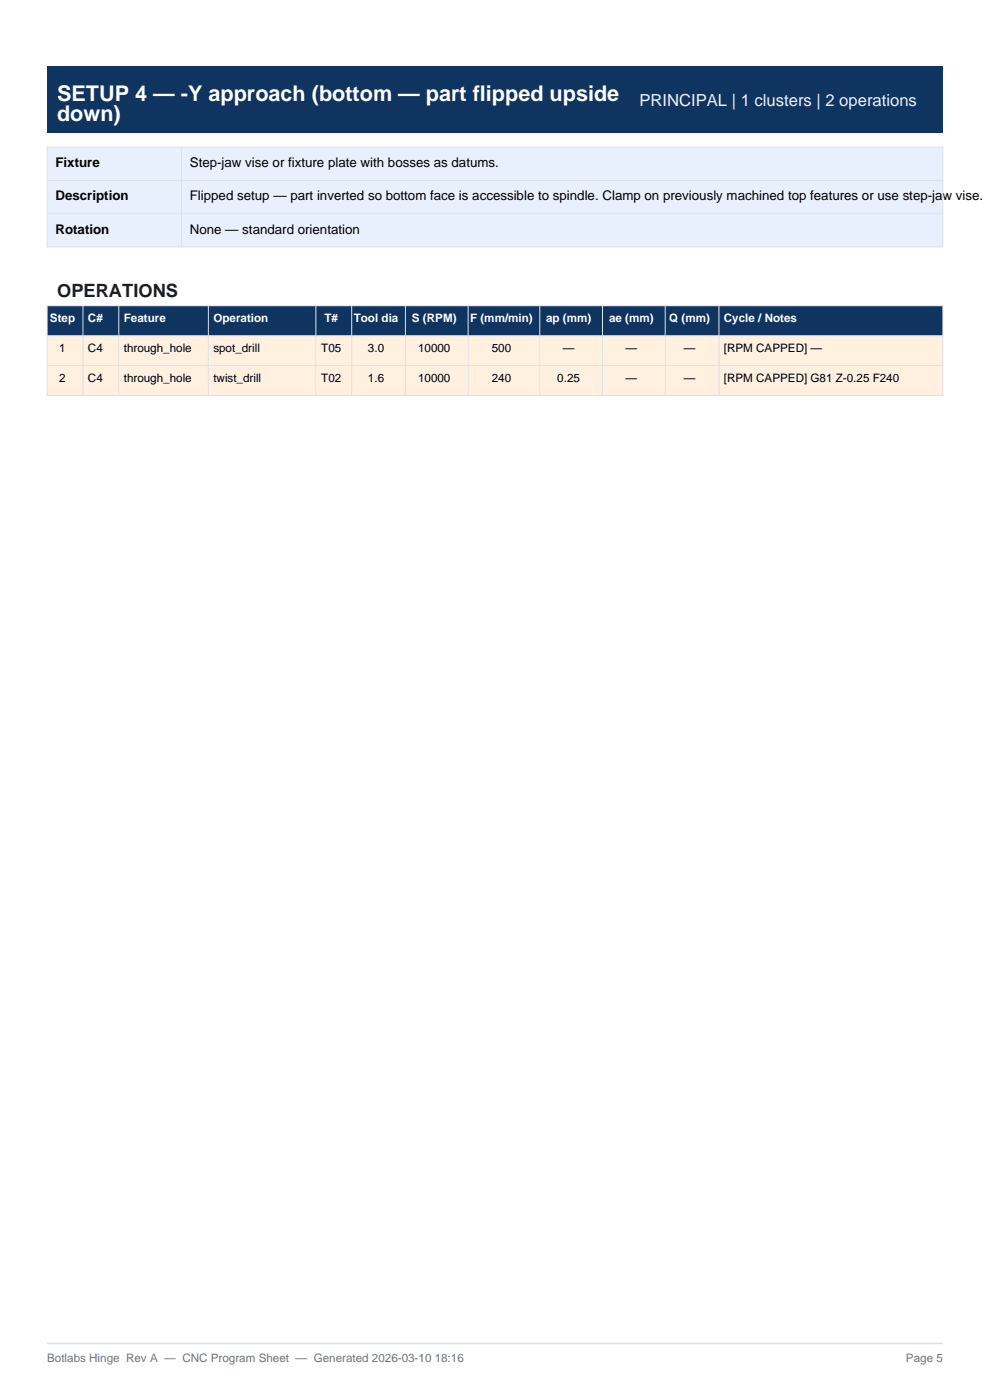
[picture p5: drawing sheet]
<svg xmlns="http://www.w3.org/2000/svg" width="210mm" height="297mm" viewBox="0 0 210 297" stroke-linecap="round" stroke-linejoin="round" font-family="sans-serif">
<defs><g id="words">
<g font-size="4.6" fill="#fff">
<text x="12.1" y="21.5">SETUP 4 — -Y approach (bottom — part flipped upside</text>
<text x="12.1" y="25.8">down)</text>
</g>
<text font-size="3.9" fill="#1a1a2e" x="12.1" y="63.1">OPERATIONS</text>
<text font-size="3.5" fill="#e8f0fe" x="135.6" y="22.6">PRINCIPAL | 1 clusters | 2 operations</text>
<g font-size="2.8">
<text x="11.8" y="35.5">Fixture</text>
<text x="40.3" y="35.5">Step-jaw vise or fixture plate with bosses as datums.</text>
<text x="11.8" y="42.5">Description</text>
<text x="40.3" y="42.5">Flipped setup — part inverted so bottom face is accessible to spindle. Clamp on previously machined top features or use step-jaw vise.</text>
<text x="11.8" y="49.6">Rotation</text>
<text x="40.3" y="49.6">None — standard orientation</text>
</g>
<g font-size="2.5" fill="#fff">
<text x="10.6" y="68.4">Step</text>
<text x="18.7" y="68.4">C#</text>
<text x="26.3" y="68.4">Feature</text>
<text x="45.3" y="68.4">Operation</text>
<text x="68.8" y="68.4">T#</text>
<text x="75" y="68.4">Tool dia</text>
<text x="87.4" y="68.4">S (RPM)</text>
<text x="99.7" y="68.4">F (mm/min)</text>
<text x="115.8" y="68.4">ap (mm)</text>
<text x="129.2" y="68.4">ae (mm)</text>
<text x="141.9" y="68.4">Q (mm)</text>
<text x="153.6" y="68.4">Cycle / Notes</text>
</g>
<g font-size="2.5">
<text x="12.6" y="74.7">1</text>
<text x="18.7" y="74.7">C4</text>
<text x="26.3" y="74.7">through_hole</text>
<text x="45.3" y="74.7">spot_drill</text>
<text x="68.1" y="74.7">T05</text>
<text x="78.1" y="74.7">3.0</text>
<text x="88.7" y="74.7">10000</text>
<text x="104.3" y="74.7">500</text>
<text x="119.4" y="74.7">—</text>
<text x="132.7" y="74.7">—</text>
<text x="145" y="74.7">—</text>
<text x="153.6" y="74.7">[RPM CAPPED] —</text>
<text x="12.6" y="81.1">2</text>
<text x="18.7" y="81.1">C4</text>
<text x="26.3" y="81.1">through_hole</text>
<text x="45.3" y="81.1">twist_drill</text>
<text x="68.1" y="81.1">T02</text>
<text x="78.1" y="81.1">1.6</text>
<text x="88.7" y="81.1">10000</text>
<text x="104.3" y="81.1">240</text>
<text x="118.2" y="81.1">0.25</text>
<text x="132.7" y="81.1">—</text>
<text x="145" y="81.1">—</text>
<text x="153.6" y="81.1">[RPM CAPPED] G81 Z-0.25 F240</text>
</g>
<g font-size="2.5" fill="#6c757d">
<text x="10" y="289">Botlabs Hinge Rev A — CNC Program Sheet — Generated 2026-03-10 18:16</text>
<text x="192.2" y="289">Page 5</text>
</g>
</g></defs>
<path d="M10 285h190" fill="none" stroke="#dee2e6" stroke-width=".35"/>
<path d="M10 14.1h190v14.1h-190z" fill-rule="evenodd" fill="#0f3460"/>
<path d="M10 31.2h190v21.2h-190z" fill-rule="evenodd" fill="#e8f0fe"/>
<path d="M10 31.2h190v21.2h-190zM10 38.3h190M38.5 31.2v21.2M10 45.3h190" fill="none" stroke="#dee2e6" stroke-width=".21"/>
<path d="M10 64.9h190v6.3h-190z" fill-rule="evenodd" fill="#0f3460"/>
<path d="M10 71.2h190v6.4h-190z" fill-rule="evenodd" fill="#fff"/>
<path d="M10 77.6h190v6.3h-190z" fill-rule="evenodd" fill="#e8f0fe"/>
<g fill="#fff0e0">
<path d="M10 71.2h190v6.4h-190z" fill-rule="evenodd"/>
<path d="M10 77.6h190v6.3h-190z" fill-rule="evenodd"/>
</g>
<g fill="none" stroke="#dee2e6" stroke-width=".21">
<path d="M10 64.9h190v19h-190zM10 71.2h190M10 77.6h190M17.6 64.9v19M25.2 64.9v19M44.2 64.9v19M67 64.9v19M74.6 64.9v19M86 64.9v19M99.3 64.9v19M114.5 64.9v19M127.8 64.9v19"/>
<path d="M141.1 64.9v19M152.5 64.9v19"/>
</g>
<use href="#words"/>
</svg>
